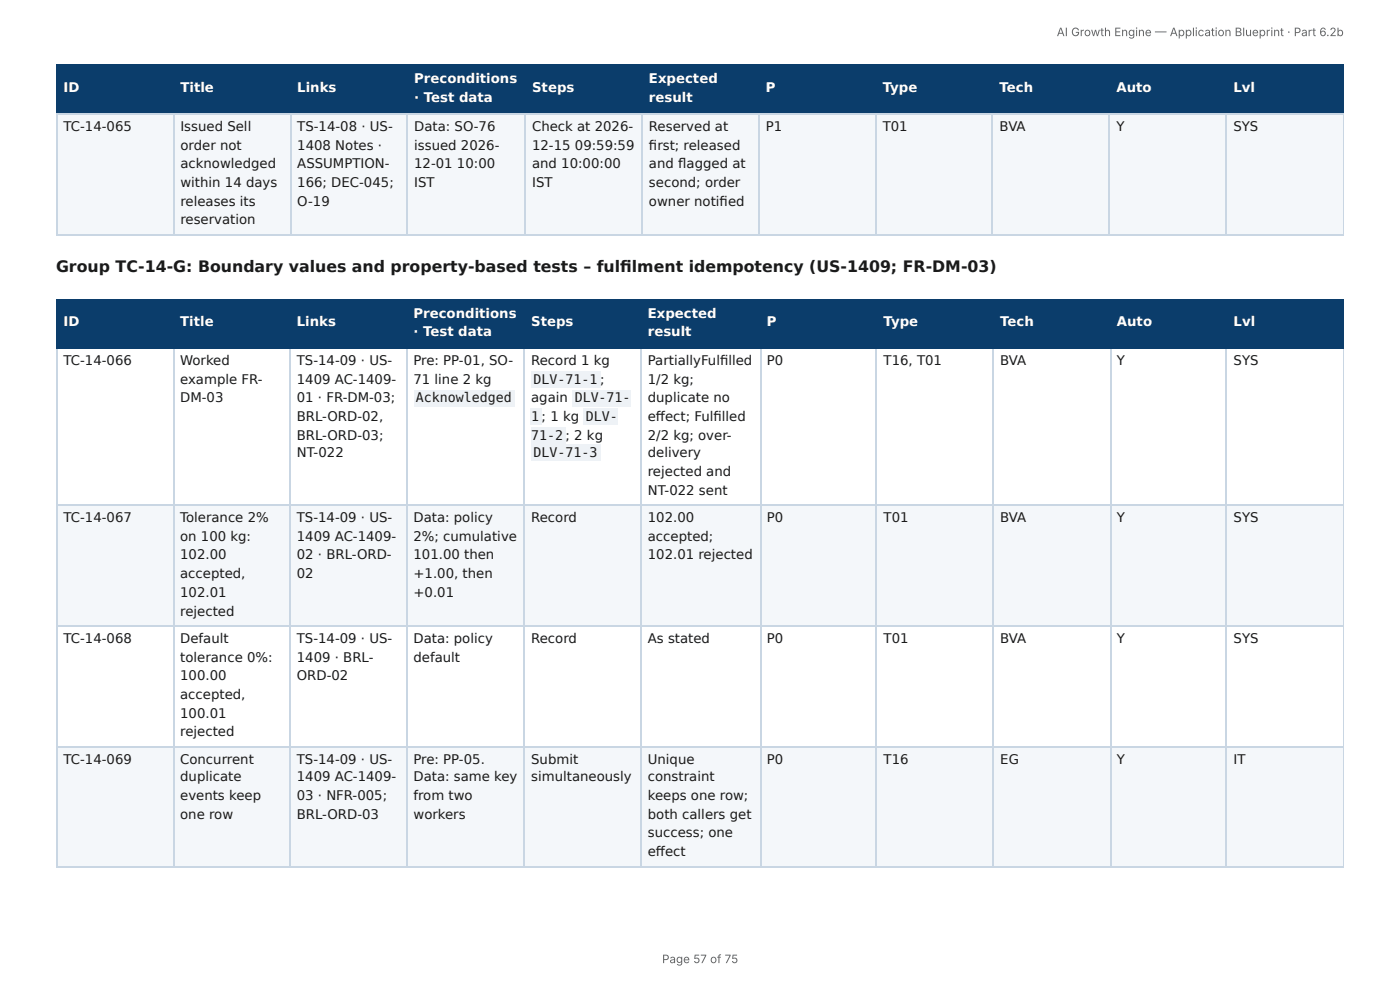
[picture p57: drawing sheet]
<svg xmlns="http://www.w3.org/2000/svg" width="297mm" height="210mm" viewBox="0 0 297 210" stroke-linecap="round" stroke-linejoin="round" font-family="sans-serif">
<defs><g id="words">
<text font-size="3.3" fill="#1a1a1a" x="11.9" y="57.7">Group TC-14-G: Boundary values and property-based tests – fulfi lment idempotency (US-1409; FR-DM-03)</text>
<g font-size="2.8" fill="#fff">
<text x="88" y="17.7">Preconditions</text>
<text x="137.8" y="17.7">Expected</text>
<text x="13.5" y="19.6">ID</text>
<text x="38.3" y="19.6">Title</text>
<text x="63.1" y="19.6">Links</text>
<text x="88" y="21.7">· Test data</text>
<text x="113" y="19.6">Steps</text>
<text x="137.8" y="21.7">result</text>
<text x="162.7" y="19.6">P</text>
<text x="187.5" y="19.6">Type</text>
<text x="212.3" y="19.6">Tech</text>
<text x="237.1" y="19.6">Auto</text>
<text x="262" y="19.6">Lvl</text>
<text x="13.5" y="69.3">ID</text>
<text x="38.3" y="69.3">Title</text>
<text x="63" y="69.3">Links</text>
<text x="87.8" y="67.5">Preconditions</text>
<text x="87.8" y="71.4">· Test data</text>
<text x="112.8" y="69.3">Steps</text>
<text x="137.6" y="67.5">Expected</text>
<text x="137.6" y="71.4">result</text>
<text x="162.9" y="69.3">P</text>
<text x="187.7" y="69.3">Type</text>
<text x="212.5" y="69.3">Tech</text>
<text x="237.2" y="69.3">Auto</text>
<text x="262" y="69.3">Lvl</text>
</g>
<g font-size="2.8" fill="#1a1a1a">
<text x="13.5" y="27.8">TC-14-065</text>
<text x="38.3" y="27.8">Issued Sell</text>
<text x="63.1" y="27.8">TS-14-08 · US-</text>
<text x="88" y="27.8">Data: SO-76</text>
<text x="113" y="27.8">Check at 2026-</text>
<text x="137.8" y="27.8">Reserved at</text>
<text x="162.7" y="27.8">P1</text>
<text x="187.5" y="27.8">T01</text>
<text x="212.3" y="27.8">BVA</text>
<text x="237.1" y="27.8">Y</text>
<text x="262" y="27.8">SYS</text>
<text x="38.3" y="31.8">order not</text>
<text x="38.3" y="35.7">acknowledged</text>
<text x="63.1" y="31.8">1408 Notes ·</text>
<text x="63.1" y="35.7">ASSUMPTION-</text>
<text x="88" y="31.8">issued 2026-</text>
<text x="88" y="35.7">12-01</text>
<text x="97.1" y="35.7">10:00</text>
<text x="113" y="31.8">12-15</text>
<text x="113" y="35.7">and 10:00:00</text>
<text x="122.1" y="31.8">09:59:59</text>
<text x="137.8" y="31.8">fi rst; released</text>
<text x="137.8" y="35.7">and fl agged at</text>
<text x="38.3" y="39.7">within 14 days</text>
<text x="63.1" y="39.7">166; DEC-045;</text>
<text x="88" y="39.7">IST</text>
<text x="113" y="39.7">IST</text>
<text x="137.8" y="39.7">second; order</text>
<text x="38.3" y="43.7">releases its</text>
<text x="38.3" y="47.6">reservation</text>
<text x="63.1" y="43.7">O-19</text>
<text x="137.8" y="43.7">owner notifi ed</text>
<text x="13.5" y="77.5">TC-14-066</text>
<text x="38.3" y="77.5">Worked</text>
<text x="63" y="77.5">TS-14-09 · US-</text>
<text x="87.8" y="77.5">Pre: PP-01, SO-</text>
<text x="112.8" y="77.5">Record 1 kg</text>
<text x="137.6" y="77.5">PartiallyFulfi lled</text>
<text x="162.9" y="77.5">P0</text>
<text x="187.7" y="77.5">T16, T01</text>
<text x="212.5" y="77.5">BVA</text>
<text x="237.2" y="77.5">Y</text>
<text x="262" y="77.5">SYS</text>
<text x="38.3" y="81.5">example FR-</text>
<text x="63" y="81.5">1409 AC-1409-</text>
<text x="87.8" y="81.5">71 line 2 kg</text>
<text x="113.3" y="81.5">DLV-71-1 ;</text>
<text x="137.6" y="81.5">1/2 kg;</text>
<text x="38.3" y="85.5">DM-03</text>
<text x="63" y="85.5">01 · FR-DM-03;</text>
<text x="63" y="89.4">BRL-ORD-02,</text>
<text x="88.4" y="85.5">Acknowledged</text>
<text x="112.8" y="85.5">again</text>
<text x="112.8" y="89.4">1 ; 1 kg</text>
<text x="122.1" y="85.5">DLV-71-</text>
<text x="124.4" y="89.4">DLV-</text>
<text x="137.6" y="85.5">duplicate no</text>
<text x="137.6" y="89.4">eff ect; Fulfi lled</text>
<text x="63" y="93.4">BRL-ORD-03;</text>
<text x="112.8" y="93.4">71-2</text>
<text x="120.1" y="93.4">; 2 kg</text>
<text x="137.6" y="93.4">2/2 kg; over-</text>
<text x="63" y="97.1">NT-022</text>
<text x="113.3" y="97.1">DLV-71-3</text>
<text x="137.6" y="97.1">delivery</text>
<text x="137.6" y="101.1">rejected and</text>
<text x="137.6" y="105">NT-022 sent</text>
<text x="13.5" y="110.9">TC-14-067</text>
<text x="38.3" y="110.9">Tolerance 2%</text>
<text x="63" y="110.9">TS-14-09 · US-</text>
<text x="87.8" y="110.9">Data: policy</text>
<text x="112.8" y="110.9">Record</text>
<text x="137.6" y="110.9">102.00</text>
<text x="162.9" y="110.9">P0</text>
<text x="187.7" y="110.9">T01</text>
<text x="212.5" y="110.9">BVA</text>
<text x="237.2" y="110.9">Y</text>
<text x="262" y="110.9">SYS</text>
<text x="38.3" y="114.8">on 100 kg:</text>
<text x="38.3" y="118.8">102.00</text>
<text x="63" y="114.8">1409 AC-1409-</text>
<text x="63" y="118.8">02 · BRL-ORD-</text>
<text x="87.8" y="114.8">2%; cumulative</text>
<text x="87.8" y="118.8">101.00 then</text>
<text x="137.6" y="114.8">accepted;</text>
<text x="137.6" y="118.8">102.01 rejected</text>
<text x="38.3" y="122.8">accepted,</text>
<text x="63" y="122.8">02</text>
<text x="87.8" y="122.8">+1.00, then</text>
<text x="38.3" y="126.7">102.01</text>
<text x="38.3" y="130.7">rejected</text>
<text x="87.8" y="126.7">+0.01</text>
<text x="13.5" y="136.5">TC-14-068</text>
<text x="38.3" y="136.5">Default</text>
<text x="63" y="136.5">TS-14-09 · US-</text>
<text x="87.8" y="136.5">Data: policy</text>
<text x="112.8" y="136.5">Record</text>
<text x="137.6" y="136.5">As stated</text>
<text x="162.9" y="136.5">P0</text>
<text x="187.7" y="136.5">T01</text>
<text x="212.5" y="136.5">BVA</text>
<text x="237.2" y="136.5">Y</text>
<text x="262" y="136.5">SYS</text>
<text x="38.3" y="140.5">tolerance 0%:</text>
<text x="63" y="140.5">1409 · BRL-</text>
<text x="87.8" y="140.5">default</text>
<text x="38.3" y="144.5">100.00</text>
<text x="38.3" y="148.4">accepted,</text>
<text x="63" y="144.5">ORD-02</text>
<text x="38.3" y="152.4">100.01</text>
<text x="38.3" y="156.4">rejected</text>
<text x="13.5" y="162.2">TC-14-069</text>
<text x="38.3" y="162.2">Concurrent</text>
<text x="38.3" y="165.9">duplicate</text>
<text x="63" y="162.2">TS-14-09 · US-</text>
<text x="63" y="165.9">1409 AC-1409-</text>
<text x="87.8" y="162.2">Pre: PP-05.</text>
<text x="87.8" y="165.9">Data: same key</text>
<text x="112.8" y="162.2">Submit</text>
<text x="112.8" y="165.9">simultaneously</text>
<text x="137.6" y="162.2">Unique</text>
<text x="137.6" y="165.9">constraint</text>
<text x="162.9" y="162.2">P0</text>
<text x="187.7" y="162.2">T16</text>
<text x="212.5" y="162.2">EG</text>
<text x="237.2" y="162.2">Y</text>
<text x="262" y="162.2">IT</text>
<text x="38.3" y="169.9">events keep</text>
<text x="38.3" y="173.8">one row</text>
<text x="63" y="169.9">03 · NFR-005;</text>
<text x="63" y="173.8">BRL-ORD-03</text>
<text x="87.8" y="169.9">from two</text>
<text x="87.8" y="173.8">workers</text>
<text x="137.6" y="169.9">keeps one row;</text>
<text x="137.6" y="173.8">both callers get</text>
<text x="137.6" y="177.8">success; one</text>
<text x="137.6" y="181.8">eff ect</text>
</g>
<g font-size="2.5" fill="#666">
<text x="224.4" y="7.7">AI Growth Engine — Application Blueprint · Part 6.2b</text>
<text x="140.6" y="204.5">Page 57 of 75</text>
</g>
</g></defs>
<g fill="#0b3d6b">
<path d="M12.2 14h24.6v10.1h-24.6z"/>
<path d="M36.8 14h24.8v10.1h-24.8z"/>
<path d="M61.6 14h24.9v10.1h-24.9z"/>
<path d="M86.5 14h25.2v10.1h-25.2z"/>
<path d="M111.7 14h24.6v10.1h-24.6z"/>
<path d="M136.3 14h24.8v10.1h-24.8z"/>
<path d="M161.1 14h24.9v10.1h-24.9z"/>
<path d="M186 14h24.9v10.1h-24.9z"/>
<path d="M210.9 14h24.8v10.1h-24.8z"/>
<path d="M235.7 14h24.9v10.1h-24.9z"/>
<path d="M260.6 14h24.8v10.1h-24.8z"/>
</g>
<g fill="#f4f7fa">
<path d="M12.2 24.1h24.6v25.6h-24.6z"/>
<path d="M36.8 24.1h24.8v25.6h-24.8z"/>
<path d="M61.6 24.1h24.9v25.6h-24.9z"/>
<path d="M86.5 24.1h25.2v25.6h-25.2z"/>
<path d="M111.7 24.1h24.6v25.6h-24.6z"/>
<path d="M136.3 24.1h24.8v25.6h-24.8z"/>
<path d="M161.1 24.1h24.9v25.6h-24.9z"/>
<path d="M186 24.1h24.9v25.6h-24.9z"/>
<path d="M210.9 24.1h24.8v25.6h-24.8z"/>
<path d="M235.7 24.1h24.9v25.6h-24.9z"/>
<path d="M260.6 24.1h24.8v25.6h-24.8z"/>
</g>
<g fill="none" stroke="#0b3d6b" stroke-width=".26">
<path d="M11.9 13.9h273.5M12 13.8v10.5M36.9 13.8v10.5M61.8 13.8v10.5M86.4 13.8v10.5M111.5 13.8v10.5M136.4 13.8v10.5M161.3 13.8v10.5M186.1 13.8v10.5M210.7 13.8v10.5M235.6 13.8v10.5M260.5 13.8v10.5"/>
<path d="M11.9 24.2h273.5"/>
</g>
<path d="M285.3 13.8v10.5" fill="none" stroke="#0b3d6b" stroke-width=".21"/>
<g fill="none" stroke="#c9d6e3" stroke-width=".26">
<path d="M11.9 24.2h273.5M12 24.3v25.7M36.9 24.3v25.7M61.8 24.3v25.7M86.4 24.3v25.7M111.5 24.3v25.7M136.4 24.3v25.7M161.3 24.3v25.7M186.1 24.3v25.7M210.7 24.3v25.7M235.6 24.3v25.7M260.5 24.3v25.7"/>
<path d="M11.9 49.9h273.5"/>
</g>
<path d="M285.3 24.3v25.7" fill="none" stroke="#c9d6e3" stroke-width=".21"/>
<g fill="#0b3d6b">
<path d="M12.2 63.5h24.6v10.3h-24.6z"/>
<path d="M36.8 63.5h24.8v10.3h-24.8z"/>
<path d="M61.6 63.5h24.7v10.3h-24.7z"/>
<path d="M86.3 63.5h25.1v10.3h-25.1z"/>
<path d="M111.4 63.5h24.9v10.3h-24.9z"/>
<path d="M136.3 63.5h25.1v10.3h-25.1z"/>
<path d="M161.4 63.5h24.9v10.3h-24.9z"/>
<path d="M186.3 63.5h24.6v10.3h-24.6z"/>
<path d="M210.9 63.5h24.8v10.3h-24.8z"/>
<path d="M235.7 63.5h24.9v10.3h-24.9z"/>
<path d="M260.6 63.5h24.8v10.3h-24.8z"/>
</g>
<g fill="#f4f7fa">
<path d="M12.2 107.4h24.6v25.4h-24.6z"/>
<path d="M36.8 107.4h24.8v25.4h-24.8z"/>
<path d="M61.6 107.4h24.7v25.4h-24.7z"/>
<path d="M86.3 107.4h25.1v25.4h-25.1z"/>
<path d="M111.4 107.4h24.9v25.4h-24.9z"/>
<path d="M136.3 107.4h25.1v25.4h-25.1z"/>
<path d="M161.4 107.4h24.9v25.4h-24.9z"/>
<path d="M186.3 107.4h24.6v25.4h-24.6z"/>
<path d="M210.9 107.4h24.8v25.4h-24.8z"/>
<path d="M235.7 107.4h24.9v25.4h-24.9z"/>
<path d="M260.6 107.4h24.8v25.4h-24.8z"/>
<path d="M12.2 158.5h24.6v25.7h-24.6z"/>
<path d="M36.8 158.5h24.8v25.7h-24.8z"/>
<path d="M61.6 158.5h24.7v25.7h-24.7z"/>
<path d="M86.3 158.5h25.1v25.7h-25.1z"/>
<path d="M111.4 158.5h24.9v25.7h-24.9z"/>
<path d="M136.3 158.5h25.1v25.7h-25.1z"/>
<path d="M161.4 158.5h24.9v25.7h-24.9z"/>
<path d="M186.3 158.5h24.6v25.7h-24.6z"/>
<path d="M210.9 158.5h24.8v25.7h-24.8z"/>
<path d="M235.7 158.5h24.9v25.7h-24.9z"/>
<path d="M260.6 158.5h24.8v25.7h-24.8z"/>
</g>
<g fill="none" stroke="#0b3d6b" stroke-width=".26">
<path d="M11.9 63.6h273.5M11.9 74h273.5M12 63.5v10.6M36.9 63.5v10.6M61.5 63.5v10.6M86.4 63.5v10.6M111.3 63.5v10.6M136.1 63.5v10.6M161.5 63.5v10.6M186.1 63.5v10.6M211 63.5v10.6M235.9 63.5v10.6"/>
<path d="M260.5 63.5v10.6"/>
</g>
<path d="M285.3 63.5v10.6" fill="none" stroke="#0b3d6b" stroke-width=".21"/>
<g fill="none" stroke="#c9d6e3" stroke-width=".26">
<path d="M12 74.1v110.1M36.9 74.1v110.1M61.5 74.1v110.1M86.4 74.1v110.1M111.3 74.1v110.1M136.1 74.1v110.1M161.5 74.1v110.1M186.1 74.1v110.1M211 74.1v110.1M235.9 74.1v110.1M260.5 74.1v110.1M11.9 107.3h273.5"/>
<path d="M11.9 133h273.5M11.9 158.6h273.5M11.9 184h273.5"/>
</g>
<path d="M285.3 74.1v110.1" fill="none" stroke="#c9d6e3" stroke-width=".21"/>
<g fill="#eef2f6">
<path d="M87.8 82.8h21.5v3.5h-21.5z"/>
<path d="M112.7 78.8h14.8v3.5h-14.8z"/>
<path d="M121.4 82.8h12.5v3.5h-12.5z"/>
<path d="M112.7 86.8h2.4v3.4h-2.4z"/>
<path d="M123.8 86.8h7.4v3.4h-7.4z"/>
<path d="M112.7 90.8h7.4v3.4h-7.4z"/>
<path d="M112.7 94.5h14.8v3.4h-14.8z"/>
</g>
<use href="#words"/>
</svg>
